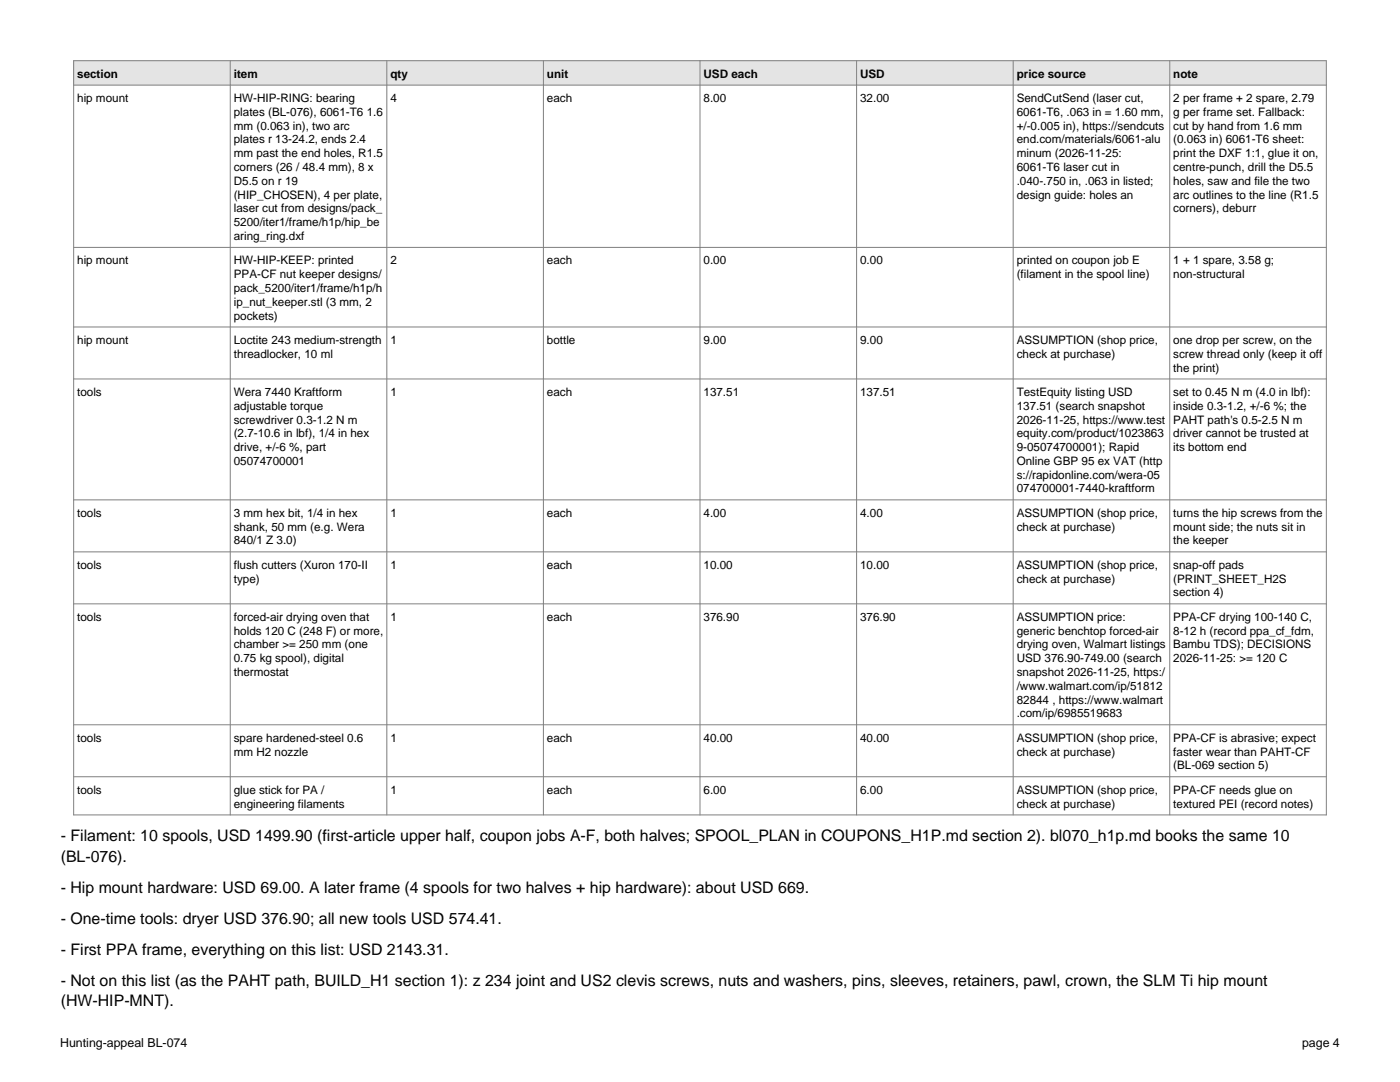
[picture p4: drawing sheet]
<svg xmlns="http://www.w3.org/2000/svg" width="279mm" height="216mm" viewBox="0 0 279 216" stroke-linecap="round" stroke-linejoin="round" font-family="sans-serif">
<defs><g id="words">
<g font-size="3.2">
<text x="12.1" y="167.9">- Filament: 10 spools, USD 1499.90 (first-article upper half, coupon jobs A-F, both halves; SPOOL_PLAN in COUPONS_H1P.md section 2). bl070_h1p.md books the same 10</text>
<text x="12.1" y="172">(BL-076).</text>
<text x="12.1" y="178.1">- Hip mount hardware: USD 69.00. A later frame (4 spools for two halves + hip hardware): about USD 669.</text>
<text x="12.1" y="184.3">- One-time tools: dryer USD 376.90; all new tools USD 574.41.</text>
<text x="12.1" y="190.5">- First PPA frame, everything on this list: USD 2143.31.</text>
<text x="12.1" y="196.7">- Not on this list (as the PAHT path, BUILD_H1 section 1): z 234 joint and US2 clevis screws, nuts and washers, pins, sleeves, retainers, pawl, crown, the SLM Ti hip mount</text>
<text x="12.1" y="200.7">(HW-HIP-MNT).</text>
</g>
<g font-size="2.5">
<text x="12" y="208.9">Hunting-appeal BL-074</text>
<text x="259.8" y="208.9">page 4</text>
</g>
<g font-size="2.3">
<text x="15.4" y="15.5">section</text>
<text x="46.7" y="15.5">item</text>
<text x="77.9" y="15.5">qty</text>
<text x="109.2" y="15.5">unit</text>
<text x="140.4" y="15.5">USD each</text>
<text x="171.7" y="15.5">USD</text>
<text x="202.9" y="15.5">price source</text>
<text x="234.2" y="15.5">note</text>
<text x="15.4" y="20.4">hip mount</text>
<text x="46.7" y="20.4">HW-HIP-RING: bearing</text>
<text x="46.7" y="23.1">plates (BL-076), 6061-T6 1.6</text>
<text x="77.9" y="20.4">4</text>
<text x="109.2" y="20.4">each</text>
<text x="140.4" y="20.4">8.00</text>
<text x="171.7" y="20.4">32.00</text>
<text x="202.9" y="20.4">SendCutSend (laser cut,</text>
<text x="202.9" y="23.1">6061-T6, .063 in = 1.60 mm,</text>
<text x="234.2" y="20.4">2 per frame + 2 spare, 2.79</text>
<text x="234.2" y="23.1">g per frame set. Fallback:</text>
<text x="46.7" y="25.9">mm (0.063 in), two arc</text>
<text x="46.7" y="28.6">plates r 13-24.2, ends 2.4</text>
<text x="202.9" y="25.9">+/-0.005 in), https://sendcuts</text>
<text x="202.9" y="28.6">end.com/materials/6061-alu</text>
<text x="234.2" y="25.9">cut by hand from 1.6 mm</text>
<text x="234.2" y="28.6">(0.063 in) 6061-T6 sheet:</text>
<text x="46.7" y="31.4">mm past the end holes, R1.5</text>
<text x="46.7" y="34.1">corners (26 / 48.4 mm), 8 x</text>
<text x="202.9" y="31.4">minum (2026-11-25:</text>
<text x="202.9" y="34.1">6061-T6 laser cut in</text>
<text x="234.2" y="31.4">print the DXF 1:1, glue it on,</text>
<text x="234.2" y="34.1">centre-punch, drill the D5.5</text>
<text x="46.7" y="36.9">D5.5 on r 19</text>
<text x="46.7" y="39.6">(HIP_CHOSEN), 4 per plate,</text>
<text x="202.9" y="36.9">.040-.750 in, .063 in listed;</text>
<text x="202.9" y="39.6">design guide: holes an</text>
<text x="234.2" y="36.9">holes, saw and file the two</text>
<text x="234.2" y="39.6">arc outlines to the line (R1.5</text>
<text x="46.7" y="42.4">laser cut from designs/pack_</text>
<text x="46.7" y="45.1">5200/iter1/frame/h1p/hip_be</text>
<text x="46.7" y="47.9">aring_ring.dxf</text>
<text x="234.2" y="42.4">corners), deburr</text>
<text x="15.4" y="52.8">hip mount</text>
<text x="46.7" y="52.8">HW-HIP-KEEP: printed</text>
<text x="77.9" y="52.8">2</text>
<text x="109.2" y="52.8">each</text>
<text x="140.4" y="52.8">0.00</text>
<text x="171.7" y="52.8">0.00</text>
<text x="202.9" y="52.8">printed on coupon job E</text>
<text x="234.2" y="52.8">1 + 1 spare, 3.58 g;</text>
<text x="46.7" y="55.5">PPA-CF nut keeper designs/</text>
<text x="46.7" y="58.3">pack_5200/iter1/frame/h1p/h</text>
<text x="202.9" y="55.5">(filament in the spool line)</text>
<text x="234.2" y="55.5">non-structural</text>
<text x="46.7" y="61">ip_nut_keeper.stl (3 mm, 2</text>
<text x="46.7" y="63.8">pockets)</text>
<text x="15.4" y="68.6">hip mount</text>
<text x="46.7" y="68.6">Loctite 243 medium-strength</text>
<text x="46.7" y="71.4">threadlocker, 10 ml</text>
<text x="77.9" y="68.6">1</text>
<text x="109.2" y="68.6">bottle</text>
<text x="140.4" y="68.6">9.00</text>
<text x="171.7" y="68.6">9.00</text>
<text x="202.9" y="68.6">ASSUMPTION (shop price,</text>
<text x="202.9" y="71.4">check at purchase)</text>
<text x="234.2" y="68.6">one drop per screw, on the</text>
<text x="234.2" y="71.4">screw thread only (keep it off</text>
<text x="234.2" y="74.1">the print)</text>
<text x="15.4" y="79">tools</text>
<text x="46.7" y="79">Wera 7440 Kraftform</text>
<text x="46.7" y="81.8">adjustable torque</text>
<text x="77.9" y="79">1</text>
<text x="109.2" y="79">each</text>
<text x="140.4" y="79">137.51</text>
<text x="171.7" y="79">137.51</text>
<text x="202.9" y="79">TestEquity listing USD</text>
<text x="202.9" y="81.8">137.51 (search snapshot</text>
<text x="234.2" y="79">set to 0.45 N m (4.0 in lbf):</text>
<text x="234.2" y="81.8">inside 0.3-1.2, +/-6 %; the</text>
<text x="46.7" y="84.5">screwdriver 0.3-1.2 N m</text>
<text x="46.7" y="87.3">(2.7-10.6 in lbf), 1/4 in hex</text>
<text x="202.9" y="84.5">2026-11-25, https://www.test</text>
<text x="202.9" y="87.3">equity.com/product/1023863</text>
<text x="234.2" y="84.5">PAHT path's 0.5-2.5 N m</text>
<text x="234.2" y="87.3">driver cannot be trusted at</text>
<text x="46.7" y="90">drive, +/-6 %, part</text>
<text x="46.7" y="92.8">05074700001</text>
<text x="202.9" y="90">9-05074700001); Rapid</text>
<text x="202.9" y="92.8">Online GBP 95 ex VAT (http</text>
<text x="202.9" y="95.5">s://rapidonline.com/wera-05</text>
<text x="234.2" y="90">its bottom end</text>
<text x="202.9" y="98.3">074700001-7440-kraftform</text>
<text x="15.4" y="103.1">tools</text>
<text x="46.7" y="103.1">3 mm hex bit, 1/4 in hex</text>
<text x="46.7" y="105.9">shank, 50 mm (e.g. Wera</text>
<text x="77.9" y="103.1">1</text>
<text x="109.2" y="103.1">each</text>
<text x="140.4" y="103.1">4.00</text>
<text x="171.7" y="103.1">4.00</text>
<text x="202.9" y="103.1">ASSUMPTION (shop price,</text>
<text x="202.9" y="105.9">check at purchase)</text>
<text x="234.2" y="103.1">turns the hip screws from the</text>
<text x="234.2" y="105.9">mount side; the nuts sit in</text>
<text x="15.4" y="113.5">tools</text>
<text x="46.7" y="108.6">840/1 Z 3.0)</text>
<text x="46.7" y="113.5">flush cutters (Xuron 170-II</text>
<text x="77.9" y="113.5">1</text>
<text x="109.2" y="113.5">each</text>
<text x="140.4" y="113.5">10.00</text>
<text x="171.7" y="113.5">10.00</text>
<text x="202.9" y="113.5">ASSUMPTION (shop price,</text>
<text x="234.2" y="108.6">the keeper</text>
<text x="234.2" y="113.5">snap-off pads</text>
<text x="46.7" y="116.3">type)</text>
<text x="202.9" y="116.3">check at purchase)</text>
<text x="234.2" y="116.3">(PRINT_SHEET_H2S</text>
<text x="234.2" y="119">section 4)</text>
<text x="15.4" y="123.9">tools</text>
<text x="46.7" y="123.9">forced-air drying oven that</text>
<text x="77.9" y="123.9">1</text>
<text x="109.2" y="123.9">each</text>
<text x="140.4" y="123.9">376.90</text>
<text x="171.7" y="123.9">376.90</text>
<text x="202.9" y="123.9">ASSUMPTION price:</text>
<text x="234.2" y="123.9">PPA-CF drying 100-140 C,</text>
<text x="46.7" y="126.6">holds 120 C (248 F) or more,</text>
<text x="46.7" y="129.4">chamber &gt;= 250 mm (one</text>
<text x="202.9" y="126.6">generic benchtop forced-air</text>
<text x="202.9" y="129.4">drying oven, Walmart listings</text>
<text x="234.2" y="126.6">8-12 h (record ppa_cf_fdm,</text>
<text x="234.2" y="129.4">Bambu TDS); DECISIONS</text>
<text x="46.7" y="132.1">0.75 kg spool), digital</text>
<text x="46.7" y="134.9">thermostat</text>
<text x="202.9" y="132.1">USD 376.90-749.00 (search</text>
<text x="202.9" y="134.9">snapshot 2026-11-25, https:/</text>
<text x="202.9" y="137.6">/www.walmart.com/ip/51812</text>
<text x="234.2" y="132.1">2026-11-25: &gt;= 120 C</text>
<text x="202.9" y="140.4">82844 , https://www.walmart</text>
<text x="202.9" y="143.1">.com/ip/6985519683</text>
<text x="15.4" y="148">tools</text>
<text x="46.7" y="148">spare hardened-steel 0.6</text>
<text x="77.9" y="148">1</text>
<text x="109.2" y="148">each</text>
<text x="140.4" y="148">40.00</text>
<text x="171.7" y="148">40.00</text>
<text x="202.9" y="148">ASSUMPTION (shop price,</text>
<text x="234.2" y="148">PPA-CF is abrasive; expect</text>
<text x="46.7" y="150.8">mm H2 nozzle</text>
<text x="202.9" y="150.8">check at purchase)</text>
<text x="234.2" y="150.8">faster wear than PAHT-CF</text>
<text x="234.2" y="153.5">(BL-069 section 5)</text>
<text x="15.4" y="158.4">tools</text>
<text x="46.7" y="158.4">glue stick for PA /</text>
<text x="46.7" y="161.1">engineering filaments</text>
<text x="77.9" y="158.4">1</text>
<text x="109.2" y="158.4">each</text>
<text x="140.4" y="158.4">6.00</text>
<text x="171.7" y="158.4">6.00</text>
<text x="202.9" y="158.4">ASSUMPTION (shop price,</text>
<text x="202.9" y="161.1">check at purchase)</text>
<text x="234.2" y="158.4">PPA-CF needs glue on</text>
<text x="234.2" y="161.1">textured PEI (record notes)</text>
</g>
</g></defs>
<path d="M14.7 12.1h250v4.9h-250z" fill-rule="evenodd" fill="#e8e4da"/>
<g fill="none" stroke="#808080" stroke-width=".2">
<path d="M14.7 12.1h250v150.5h-250zM14.7 17h250M45.9 12.1v150.5M77.2 12.1v150.5M108.4 12.1v150.5M139.7 12.1v150.5M171 12.1v150.5M202.2 12.1v150.5M233.4 12.1v150.5M14.7 49.4h250M14.7 65.2h250M14.7 75.6h250"/>
<path d="M14.7 99.7h250M14.7 110.1h250M14.7 120.5h250M14.7 144.6h250M14.7 155h250"/>
</g>
<use href="#words"/>
</svg>
